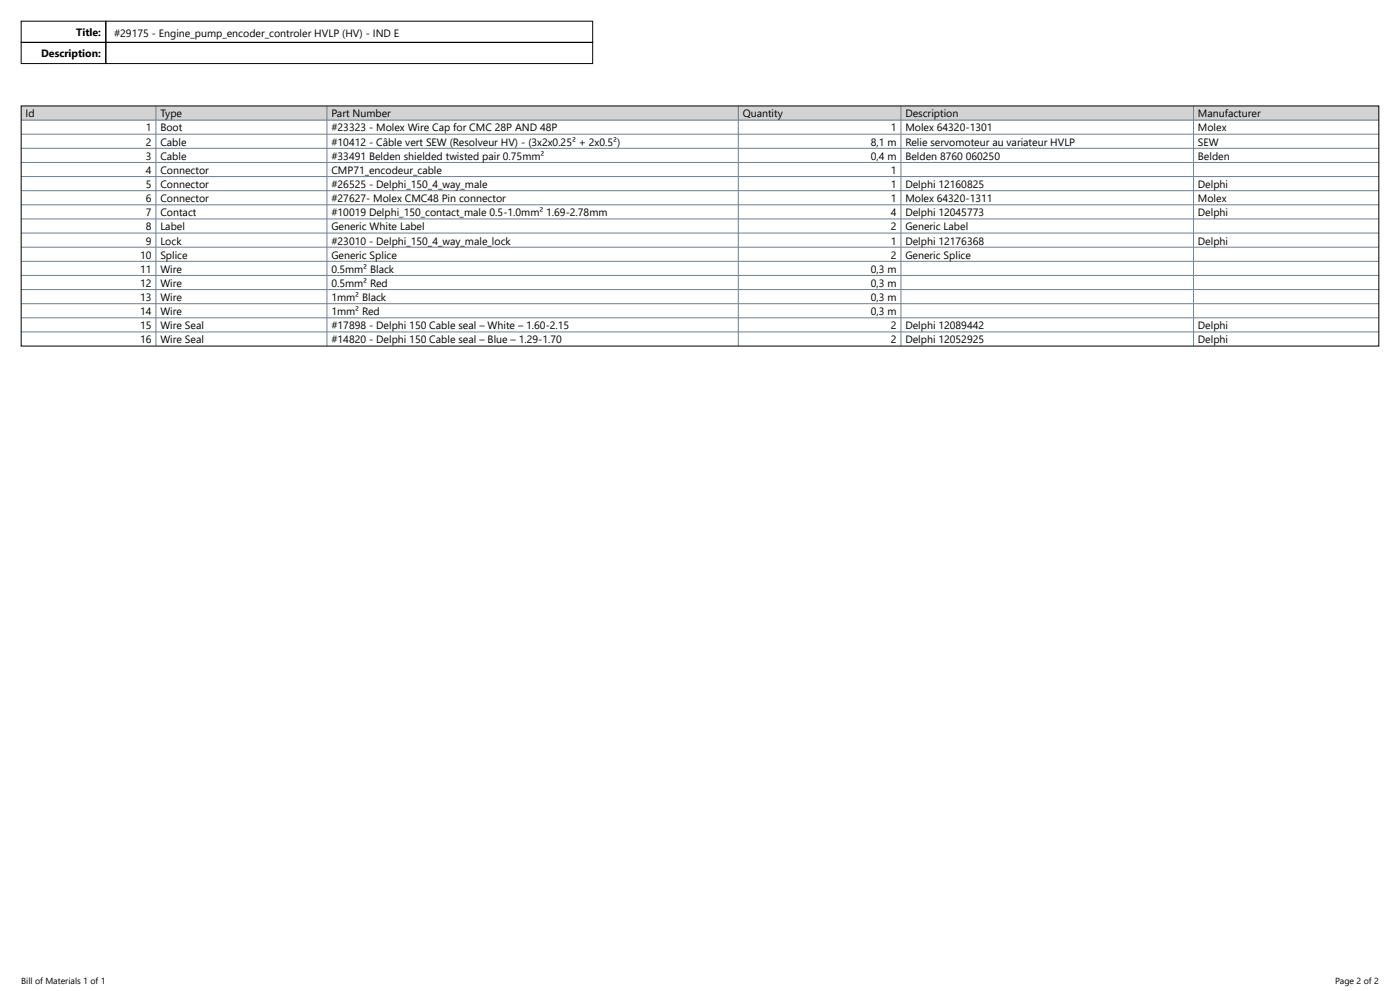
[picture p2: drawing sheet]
<svg xmlns="http://www.w3.org/2000/svg" width="420mm" height="297mm" viewBox="0 0 420 297" stroke-linecap="round" stroke-linejoin="round" font-family="sans-serif">
<defs><g id="words">
<g font-size="3.2">
<text x="22.9" y="10.8">Title:</text>
<text x="34.2" y="11.1">#29175 - Engine_pump_encoder_controler HVLP (HV) - IND E</text>
<text x="12.4" y="17.2">Description:</text>
<text x="7.7" y="35.2">Id</text>
<text x="48.1" y="35.2">Type</text>
<text x="99.4" y="35.2">Part Number</text>
<text x="222.8" y="35.2">Quantity</text>
<text x="271.6" y="35.2">Description</text>
<text x="359.4" y="35.2">Manufacturer</text>
<text x="43.7" y="39.4">1</text>
<text x="48.1" y="39.4">Boot</text>
<text x="99.4" y="39.4">#23323 - Molex Wire Cap for CMC 28P AND 48P</text>
<text x="267.2" y="39.4">1</text>
<text x="271.6" y="39.4">Molex 64320-1301</text>
<text x="359.4" y="39.4">Molex</text>
<text x="43.7" y="43.6">2</text>
<text x="43.7" y="47.9">3</text>
<text x="48.1" y="43.6">Cable</text>
<text x="48.1" y="47.9">Cable</text>
<text x="99.4" y="43.6">#10412 - Câble vert SEW (Resolveur HV) - (3x2x0.25² + 2x0.5²)</text>
<text x="99.4" y="47.9">#33491 Belden shielded twisted pair 0.75mm²</text>
<text x="261.2" y="43.6">8,1 m</text>
<text x="261.2" y="47.9">0,4 m</text>
<text x="271.6" y="43.6">Relie servomoteur au variateur HVLP</text>
<text x="271.6" y="47.9">Belden 8760 060250</text>
<text x="359.4" y="43.6">SEW</text>
<text x="359.4" y="47.9">Belden</text>
<text x="43.7" y="52.1">4</text>
<text x="48.1" y="52.1">Connector</text>
<text x="99.4" y="52.1">CMP71_encodeur_cable</text>
<text x="267.2" y="52.1">1</text>
<text x="43.7" y="56.3">5</text>
<text x="48.1" y="56.3">Connector</text>
<text x="99.4" y="56.3">#26525 - Delphi_150_4_way_male</text>
<text x="267.2" y="56.3">1</text>
<text x="271.6" y="56.3">Delphi 12160825</text>
<text x="359.4" y="56.3">Delphi</text>
<text x="43.7" y="60.6">6</text>
<text x="43.7" y="64.8">7</text>
<text x="48.1" y="60.6">Connector</text>
<text x="48.1" y="64.8">Contact</text>
<text x="99.4" y="60.6">#27627- Molex CMC48 Pin connector</text>
<text x="99.4" y="64.8">#10019 Delphi_150_contact_male 0.5-1.0mm² 1.69-2.78mm</text>
<text x="267.2" y="60.6">1</text>
<text x="267.2" y="64.8">4</text>
<text x="271.6" y="60.6">Molex 64320-1311</text>
<text x="271.6" y="64.8">Delphi 12045773</text>
<text x="359.4" y="60.6">Molex</text>
<text x="359.4" y="64.8">Delphi</text>
<text x="43.7" y="69">8</text>
<text x="48.1" y="69">Label</text>
<text x="99.4" y="69">Generic White Label</text>
<text x="267.2" y="69">2</text>
<text x="271.6" y="69">Generic Label</text>
<text x="42" y="77.5">10</text>
<text x="43.7" y="73.3">9</text>
<text x="48.1" y="73.3">Lock</text>
<text x="48.1" y="77.5">Splice</text>
<text x="99.4" y="73.3">#23010 - Delphi_150_4_way_male_lock</text>
<text x="99.4" y="77.5">Generic Splice</text>
<text x="267.2" y="73.3">1</text>
<text x="267.2" y="77.5">2</text>
<text x="271.6" y="73.3">Delphi 12176368</text>
<text x="271.6" y="77.5">Generic Splice</text>
<text x="359.4" y="73.3">Delphi</text>
<text x="42" y="81.7">11</text>
<text x="48.1" y="81.7">Wire</text>
<text x="99.4" y="81.7">0.5mm² Black</text>
<text x="261.2" y="81.7">0,3 m</text>
<text x="42" y="86">12</text>
<text x="48.1" y="86">Wire</text>
<text x="99.4" y="86">0.5mm² Red</text>
<text x="261.2" y="86">0,3 m</text>
<text x="42" y="90.2">13</text>
<text x="42" y="94.4">14</text>
<text x="48.1" y="90.2">Wire</text>
<text x="48.1" y="94.4">Wire</text>
<text x="99.4" y="90.2">1mm² Black</text>
<text x="99.4" y="94.4">1mm² Red</text>
<text x="261.2" y="90.2">0,3 m</text>
<text x="261.2" y="94.4">0,3 m</text>
<text x="42" y="98.7">15</text>
<text x="48.1" y="98.7">Wire Seal</text>
<text x="99.4" y="98.7">#17898 - Delphi 150 Cable seal – White – 1.60-2.15</text>
<text x="267.2" y="98.7">2</text>
<text x="271.6" y="98.7">Delphi 12089442</text>
<text x="359.4" y="98.7">Delphi</text>
<text x="42" y="102.9">16</text>
<text x="48.1" y="102.9">Wire Seal</text>
<text x="99.4" y="102.9">#14820 - Delphi 150 Cable seal – Blue – 1.29-1.70</text>
<text x="267.2" y="102.9">2</text>
<text x="271.6" y="102.9">Delphi 12052925</text>
<text x="359.4" y="102.9">Delphi</text>
</g>
<g font-size="2.6">
<text x="6.3" y="294.8">Bill of Materials 1 of 1</text>
<text x="400.6" y="294.8">Page 2 of 2</text>
</g>
</g></defs>
<path d="M6.3 31.8h407.3v4.2h-407.3z" fill-rule="evenodd" fill="#d3d3d3"/>
<g fill="none" stroke="#708090" stroke-width=".3">
<path d="M6.3 36h407.3M46.8 31.8v71.9M98.1 31.8v71.9M221.5 31.8v71.9M270.3 31.8v71.9M358.1 31.8v71.9M6.3 40.2h407.3M6.3 44.5h407.3M6.3 48.7h407.3M6.3 52.9h407.3M6.3 57.1h407.3M6.3 61.4h407.3"/>
<path d="M6.3 65.6h407.3M6.3 69.8h407.3M6.3 74.1h407.3M6.3 78.3h407.3M6.3 82.5h407.3M6.3 86.8h407.3M6.3 91h407.3M6.3 95.2h407.3M6.3 99.5h407.3"/>
</g>
<path d="M6.3 6.3h25.4v6.4h-25.4zM6.3 12.7h25.4v6.4h-25.4zM31.8 6.3h146v6.4h-146zM31.8 12.7h146v6.4h-146zM6.3 31.8h407.3v71.9h-407.3z" fill="none" stroke="#000" stroke-width=".3"/>
<use href="#words"/>
</svg>
